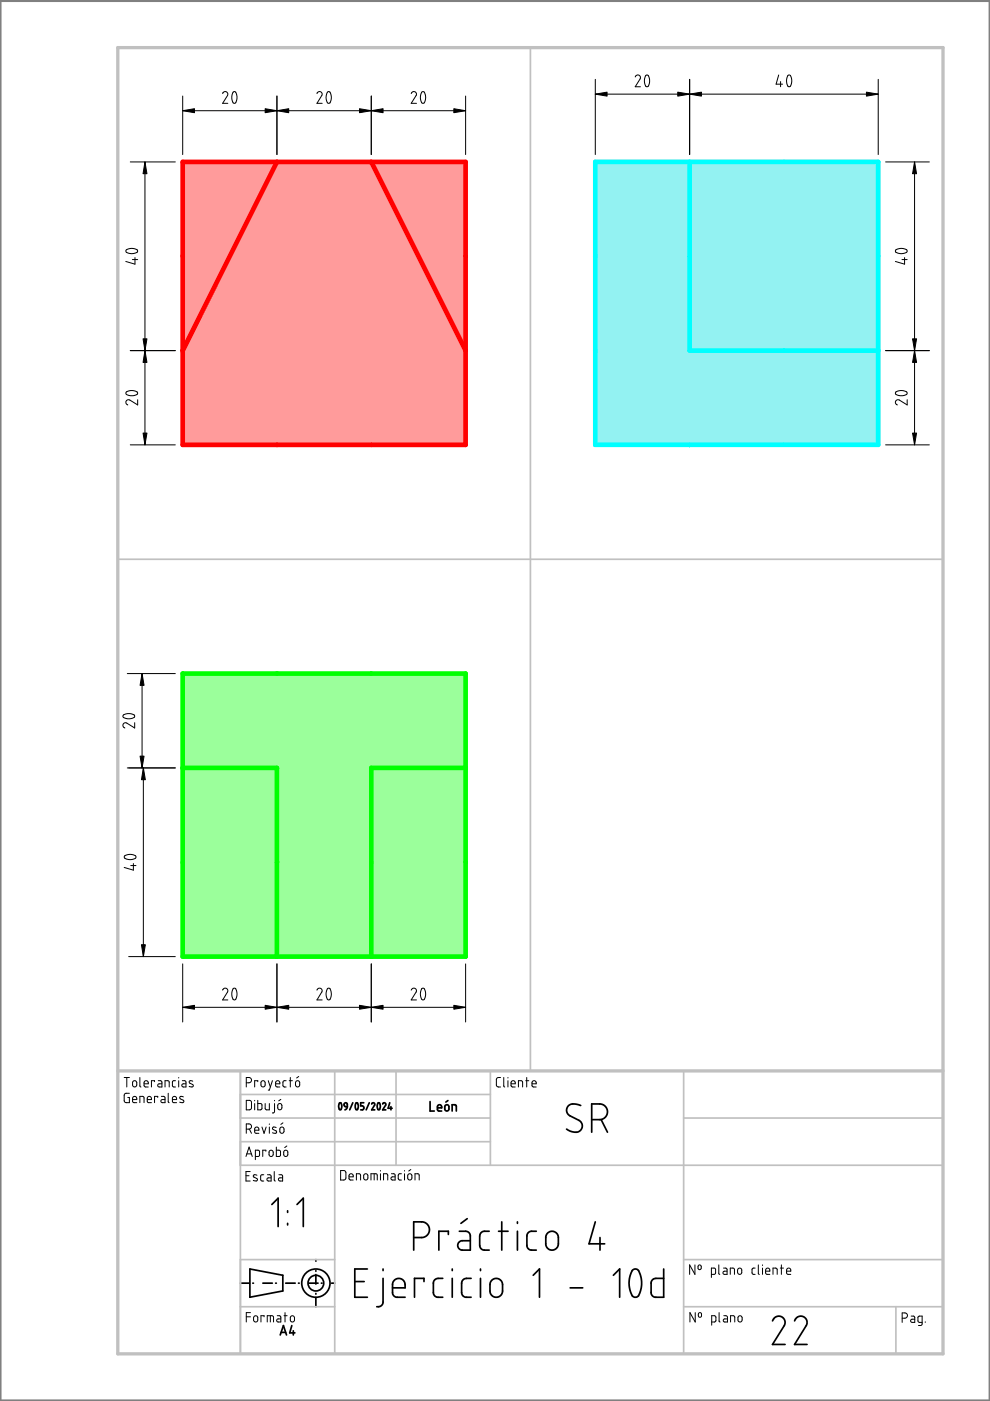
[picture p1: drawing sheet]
<svg xmlns="http://www.w3.org/2000/svg" width="210mm" height="297mm" viewBox="0 0 210 297" stroke-linecap="round" stroke-linejoin="round" font-family="sans-serif">
<path d="M126.2 34.3h60v60h-60z" fill-rule="evenodd" fill="#93f2f2"/>
<path d="M38.7 34.3h60v60h-60z" fill-rule="evenodd" fill="#ff9b9b"/>
<path d="M38.7 142.8h60v60h-60z" fill-rule="evenodd" fill="#9bff9b"/>
<g fill="none" stroke="#000" stroke-width=".36">
<path d="M72 233.9a.46 .46 0 0 1 .5 .6l-.1 .4a.32 .32 0 0 1-.3 .4 .32 .32 0 0 1-.3-.5zM73 233.9a.35 .35 0 0 1 .4-.1 .35 .35 0 0 1 .2 .3v.5h-.4l-.2-.3zM73.6 234.6l-.1 .5-.4 .2M74.8 233.8l-.7 1.5M75.5 233.8h.2l.2 .2v.9a.32 .32 0 0 1-.3 .4 .32 .32 0 0 1-.3-.5zM77.1 233.8h-.6v.7h.4l.2 .2-.1 .5-.5 .1M78.3 233.8l-.7 1.5M78.8 234.1a.34 .34 0 0 1 .5-.3 .34 .34 0 0 1 .1 .5l-.6 1h.7M80.1 233.9a.46 .46 0 0 1 .5 .6v.4a.31 .31 0 0 1-.3 .4 .31 .31 0 0 1-.3-.4zM81.1 234.1a.35 .35 0 0 1 .5-.3 .35 .35 0 0 1 .2 .5l-.7 1h.7M82.6 233.8l-.3 1.2h.8M82.9 234.6v.7"/>
<path d="M91.2 233.6v2h.9M92.8 234.9h.8l-.1-.6-.6 .1-.1 .9 .2 .2 .6 .1M94.4 234.4l.2-.2 .5 .2 .1 .8-.2 .3-.3 .1-.3-.2zM95 233.3l-.5 .4M95.9 235.6v-1.4l.8 .2 .1 1.2M123.1 234.4l-1.1-.3h-1l-.6 .5-.3 .9 .5 .9 2.6 1.5 .3 .7-.2 .8-.3 .4-.7 .3-1.1-.2-1.1-.5M125.5 237.4h1.8l.9-.4 .5-.6 .1-.6-.1-.6-.3-.5-1-.6h-1.9v6M127.4 237.4l1.4 2.7M57.6 255.4l1.4-1.4v6.1M61 256.7v.3M61 259.4v.3M63 255.4l1.3-1.4v6.1"/>
<path d="M99.1 258.4l-1.4 1M106.4 259.1v5.9M109.7 259.1v.3M126.2 259.1l-1.3 4.6h3.3M51 272.1h1.9M53 269l7 1.4v3.3l-7 1.3zM53.6 272.1h.1M55.7 272.1h2M58.4 272.1h.2M60.6 272.1h2M63.3 272.1h.1M65.4 272.1h2"/>
<path d="M67 267.1v.3M67 269.4v.1M67 270.2v2M67 274.2v.2M67 275.1v2M68.1 272.1h.2M70.3 272.1h.7M75.2 271.7h2M77.9 269h-2.7v6h2.7M81.2 271v5.3l-.4 .6-.9 .2M81.2 269v.4M83.2 273h2.7v-.9l-.5-.8-1.1-.2-.6 .2-.3 .4-.2 .5v2l.2 .5 .5 .3h2"/>
<path d="M87.7 262.4h1.9l.9-.4 .4-.6 .2-.6-.1-.7-.3-.4-.5-.5-.6-.1h-1.9v5.9M89.9 271.7v-.7h-2v4M93.9 271l-1.5 .2-.5 .7v2.3l.2 .4 .6 .4h1.2M95.1 261.7v-.7h-2.1v4M95.9 269v.4M95.9 271v4M97.4 261l1.5 .1 .7 .5 .1 .3v3.1h-1.8l-.6-.2-.3-.9 .4-.6 .5-.2h1.8M99.9 271l-1.5 .2-.4 .3-.1 .5v2.1l.1 .5 .7 .4h1.2M101.9 269v.4M101.9 271v4M103.7 261l-1.4 .1-.3 .3-.3 .6v2.1l.2 .5 .6 .4h1.2M104.2 271.5l.5-.4h.8l.5 .2 .4 .5 .1 2.2-.2 .5-.5 .4-1.1 .1-.7-.8-.1-2z"/>
<path d="M105.7 261h2M109.7 261v4M113.1 270.4l1.3-1.4v6M113.7 261l-1.3 .1-.5 .4-.2 .4v2.3l.2 .4 .4 .4h1.4M116 261.6l.6-.5 .6-.1 .7 .4 .3 .3 .2 .6v1.7l-.2 .5-.5 .4-.5 .1h-.6l-.7-.6-.2-.5v-1.7zM120.9 273h2.6M127.2 262.4v2.6M130 270.4l1.4-1.4v6M134 269.4l.6-.4 .7 .3 .7 1.8v1.4l-.2 1.2-.4 1-.5 .3-.8-.2-.7-1.9 .1-1.8zM140.7 269v6h-2.1l-.3-.3-.3-.5 .2-2.6 .3-.4 .4-.1 1.8-.1M59.4 283l.7-1.9 .6 1.9M59.6 282.5h1"/>
<path d="M61.9 281.1l-.5 1.5h1.1M62.2 282.2v.8M163.8 280.1l.5-.7 .7-.4 .8 .2 .5 .5 .2 .5-.2 .8-2.5 4.1h2.7M168.5 280.1l.4-.7 .8-.4 .7 .2 .6 .6 .1 .3-.1 .8-2.5 4.2h2.6"/>
<circle cx="67" cy="272" r="3"/>
<circle cx="67" cy="272" r="1.67"/>
</g>
<path d="M38.7 34.3h60v60h-60zM58.7 34.3l-20 40M78.7 34.3l20 40" fill="none" stroke="#f00" stroke-width=".99"/>
<path d="M126.2 34.3h60v60h-60zM146.2 34.3v40h40" fill="none" stroke="#0ff" stroke-width=".99"/>
<path d="M38.7 142.8h60v60h-60zM38.7 162.8h20v40M98.7 162.8h-20v40" fill="none" stroke="#0f0" stroke-width=".99"/>
<g fill="none" stroke="#000" stroke-width=".21">
<path d="M47.2 19.8l.5-.4 .3 .1 .3 .2v.5l-1.1 1.7h1.1M49.4 19.5h.5l.3 .5v.9l-.2 .8a.44 .44 0 0 1-.5 .2 .44 .44 0 0 1-.3-.6l-.1-.9zM67.2 19.8l.5-.4 .4 .1 .2 .2v.4l-1.1 1.8h1.1M69.4 19.6l.2-.2 .3 .1 .3 .6v.9l-.3 .8a.69 .69 0 0 1-.7-.8v-.8zM87.2 19.8l.5-.4 .4 .1 .2 .2v.5l-1.1 1.7h1.1M89.4 19.5l.2-.1 .3 .1 .2 .5 .2 .7-.3 1a.45 .45 0 0 1-.6 .1 .45 .45 0 0 1-.2-.5l-.1-.8zM126.2 20h60M126.2 16.8v16M134.7 16.3l.4-.4h.3l.3 .3 .1 .5-1.1 1.7h1.1M136.9 16l.5-.1 .2 .5 .1 1-.2 .7a.45 .45 0 0 1-.5 .2 .45 .45 0 0 1-.3-.5l-.1-.9zM146.2 16.8v16M165.1 15.9l-.6 1.9h1.4"/>
<path d="M165.5 17.3v1.1M167.1 16h.5l.3 1-.2 1-.3 .4-.4-.2-.2-.8v-.7zM186.2 16.8v16M27.6 34.3h9.6M30.7 34.3v60M38.7 23.5h60M38.7 20.4v12.4M58.7 20.4v12.4M78.7 20.4v12.4M98.7 20.4v12.4M187.8 34.3h9.2M193.9 34.3v60"/>
<path d="M26.8 53l1-.3 1.2 .3a.59 .59 0 0 1-.1 .6 .59 .59 0 0 1-.6 .1l-.7 .1-.7-.3-.2-.2zM28.1 55h1.1M28.6 54.6v1.4l-1.9-.6M189.9 53l.7-.3h.9l.7 .2 .1 .4-.4 .4-1 .1-.9-.3-.2-.2zM191.2 55h1.1M191.8 54.6v1.4l-2-.6M27.6 74.3h9.6M187.8 74.3h9.2M26.8 83.1l.9-.3 1.3 .3a.52 .52 0 0 1 0 .6 .52 .52 0 0 1-.6 .2h-.7l-.8-.2a.35 .35 0 0 1-.1-.6zM27.6 94.3h9.6M29.2 84.8v1.1l-1.9-1.1-.4 .1-.2 .3v.3l.4 .4M187.8 94.3h9.2"/>
<path d="M189.9 83.1l1-.3 1.2 .2a.5 .5 0 0 1 .1 .7 .5 .5 0 0 1-.6 .2h-.8l-.6-.2-.3-.2zM192.3 84.8v1.1l-1.7-1.1h-.5l-.2 .3-.1 .3 .5 .5M26.1 151.6l.9-.3 1.3 .2a.44 .44 0 0 1 .2 .5 .44 .44 0 0 1-.5 .3l-.9 .1-.6-.1-.4-.2zM27 142.8h10.2M28.6 153.2v1.1l-1.8-1h-.4l-.3 .6 .4 .4M30.1 142.8v20M27 162.8h10.2M30.4 162.8v40M26.4 181.5l1-.4 1.2 .3a.43 .43 0 0 1 .2 .5 .43 .43 0 0 1-.6 .3l-.7 .1-.7-.2-.4-.2zM27.7 183.5h1.1M28.3 183.1v1.4l-2-.6M27.3 202.8h9.9"/>
<path d="M38.7 204.4v12.3M38.7 213.6h60M47.2 209.9l.4-.4h.4l.2 .3 .1 .5-1.1 1.7h1.1M49.4 209.6l.2-.1 .4 .1 .2 .9-.1 1-.3 .5-.4-.2-.3-.8 .1-.6zM58.7 204.4v12.3M67.2 209.9l.4-.4h.3l.3 .3 .1 .4-1.1 1.8h1.1M69.4 209.6l.2-.1 .4 .1 .2 .8-.1 1.1-.4 .5-.3-.1-.2-.8v-.8zM78.7 204.4v12.3M87.2 209.9l.4-.4h.3l.3 .3 .1 .4-1.1 1.8h1.1M89.4 209.6l.5-.1 .3 .9-.1 1.1-.4 .5-.3-.1-.2-.8v-.8zM98.7 204.4v12.3M26.3 228.5h1.1"/>
<path d="M26.9 228.5v2M27.4 231.8h-.8l-.3 .3v1.3l.3 .4h.8v-1.1h-.3M28.1 233.1h.9l-.2-.6h-.3l-.3 .1-.1 .9 .2 .3h.7M28.2 229.3l.5-.2 .3 .3v.7l-.3 .3h-.3l-.3-.2zM29.7 228.5v1.8l.2 .2M29.7 233.8v-1.3l.8 .1v1.2M30.5 229.8h.9l-.2-.6-.3-.1-.3 .2-.1 .9 .3 .2 .6 .1M31.2 233.1h.9l-.2-.6h-.3l-.3 .1-.1 .9 .2 .3h.7M32.8 229.3v-.2h-.7v1.4M33.4 232.7v-.2h-.6v1.3M33.5 229.1h.6l.2 .3v1.1h-.6a.34 .34 0 0 1-.3-.4 .34 .34 0 0 1 .4-.3h.5M34.2 232.5h.5l.3 .2v1.1h-.7a.32 .32 0 0 1-.2-.4 .32 .32 0 0 1 .3-.3h.6"/>
<path d="M35 230.5v-1.4l.8 .2 .1 1.2M35.7 231.8v1.8l.2 .2M36.6 233.1h.8l-.1-.6h-.4l-.3 .1v.9l.1 .3h.7M37.2 229.1h-.4l-.2 .3v.9l.6 .2M37.9 228.5v.1M37.9 229.1v1.4M38.7 229.1h.5l.2 .3v1.1l-.6-.1a.34 .34 0 0 1-.3-.3 .34 .34 0 0 1 .4-.3h.5M38.9 232.6l-.3-.1a.3 .3 0 0 0-.4 .1 .3 .3 0 0 0 0 .4l.6 .3a.37 .37 0 0 1 0 .5 .37 .37 0 0 1-.5-.1h-.2M40.9 229.2h-.3a.31 .31 0 0 0-.4 0 .31 .31 0 0 0 .1 .5l.5 .2a.35 .35 0 0 1 0 .6 .35 .35 0 0 1-.5-.1l-.2-.1M52.2 229.6h.6l.4-.2 .1-.5-.2-.3-.9-.1v2M52.2 233.3h.8l.3 .3v1.3l-.3 .4h-.8zM52.2 239.4l.9-.2 .2-.2-.1-.6-.3-.1h-.7v2"/>
<path d="M52.9 239.4l.4 .9M54 239.6h.9l-.2-.5-.3-.1-.3 .1-.1 .9 .2 .3h.7M54 233.3v.1M54 234v1.3M54.7 233.3v2h.7l.1-.2v-.9l-.2-.2h-.6M54.7 229.3v-.2h-.7v1.4M55.4 229.3l.3-.2 .4 .2 .1 .8-.2 .3-.6-.1zM55.5 239l.5 1.3 .4-1.3M56.2 234v1.1l.3 .2h.6v-1.3M56.9 229.1l.4 1.4M57.1 238.3v.1M57.1 239v1.3"/>
<path d="M57.8 229.1l-.7 2h-.2M58.2 234v1.7l-.4 .3M58.2 233.3v.1M58.4 229.8h.9l-.1-.6-.4-.1-.3 .2-.1 .9 .3 .2 .6 .1M58.5 239.1l-.3-.1a.29 .29 0 0 0-.4 .1 .29 .29 0 0 0 .1 .4l.6 .3a.34 .34 0 0 1 0 .5 .34 .34 0 0 1-.5-.1h-.2M58.9 234.2l.3-.2 .5 .2 .1 .7-.3 .4-.5-.2zM59.4 239.1l.4-.1 .4 .3v.7l-.3 .3h-.3l-.2-.3zM59.5 233.1l-.4 .3M60 238.1l-.5 .3M60.7 229.1h-.5l-.2 .3v.9l.7 .2M61.3 229.1h.7M61.6 228.5v2"/>
<path d="M62.8 229.3l.4-.2 .3 .3v.7l-.2 .3h-.4l-.2-.3zM63.3 228.2l-.4 .4M106.1 228.5h-.6l-.3 .3 .1 1.5 .2 .1 .6 .1M106.8 228.5v1.8l.2 .2M107.7 228.5v.1M107.7 229.1v1.4M108.4 229.8h.8l-.2-.6-.3-.1-.3 .2v.9l.2 .2 .6 .1M109.9 230.5v-1.4h.7l.2 .2v1.2M111.5 229.1h.6M111.7 228.5v2M112.8 229.8h.9l-.2-.6-.4-.1-.2 .2-.1 .9 .2 .2 .7 .1M52.2 245.2l.6-2 .7 2"/>
<path d="M52.2 249.3h.6M52.3 244.6h1M53 248.4h-.8v2h.8M54.1 245.2h.7l.2-.2v-.9l-.1-.2h-.8v2M54.5 249.2l-.4-.1a.28 .28 0 0 0-.4 .1 .28 .28 0 0 0 .2 .4l.5 .3a.37 .37 0 0 1 0 .5 .37 .37 0 0 1-.5-.1h-.2M55.9 249.1h-.4l-.2 .2v.9l.2 .2h.4M56.4 244.1v-.2h-.7v1.3M56.7 249.1h.5l.3 .3v1h-.6a.33 .33 0 0 1-.3-.4 .33 .33 0 0 1 .3-.3h.6M57.1 244l.5-.1 .3 .3v.7l-.3 .3-.4-.1-.2-.2zM58.1 248.4v1.8l.3 .2M58.6 243.2v2l.8-.1 .1-.2-.1-.9-.2-.1h-.6M59.1 249.1h.6l.2 .2v1.1h-.7a.34 .34 0 0 1-.2-.4 .34 .34 0 0 1 .4-.3h.5"/>
<path d="M60.2 244l.4-.1 .4 .3v.7l-.3 .3-.4-.1-.1-.2zM60.8 243l-.4 .3M72.2 248.2h.8l.3 .3v1.3l-.3 .4h-.8zM74 249.5h.9l-.2-.5-.4-.1-.2 .1-.1 .9 .2 .3h.7M75.6 250.2v-1.3h.6l.2 .1 .1 1.2M77.2 249l.2-.1 .5 .1 .1 .8-.2 .3-.4 .1-.3-.3zM78.7 250.2v-1.3h1.2l.1 1.3M79.3 248.9v1.3M80.7 248.2v.1M80.7 248.9v1.3M81.3 250.2v-1.3l.8 .1 .1 1.2M83 248.9h.5l.3 .2v1.1h-.7a.34 .34 0 0 1-.2-.4 .34 .34 0 0 1 .3-.3h.6"/>
<path d="M85.1 248.9h-.4l-.3 .3 .1 .8 .6 .2M85.8 248.2v.1M85.8 248.9v1.3M86.5 249l.5-.1 .3 .2v.7l-.3 .4h-.3l-.2-.3zM87.1 248l-.4 .3M88 250.2v-1.3l.8 .1 .1 1.2M52.2 279.2h.9M53.1 278.3h-.9v2M53.9 279.1l.3-.1 .5 .3v.7l-.3 .2-.3 .1-.3-.2zM56 279.2v-.2h-.7v1.3M57.3 279v1.3M58.8 279h.5l.2 .2v1.1h-.5a.33 .33 0 0 1-.3-.3 .33 .33 0 0 1 .3-.4h.5"/>
<path d="M60.2 279h.7M60.4 278.3v2M61.6 279.1l.4-.1 .4 .3v.6l-.2 .3-.3 .1-.3-.2zM147.3 268.2v2l-1.1-2v2M147.4 278.3v2l-1.1-2v2M148.1 268.3a.34 .34 0 0 1 .3-.1 .34 .34 0 0 1 .3 .3v.4a.34 .34 0 0 1-.4 .3 .34 .34 0 0 1-.3-.3zM148.1 278.4a.35 .35 0 0 1 .4-.1 .35 .35 0 0 1 .2 .3v.5a.34 .34 0 0 1-.4 .2 .34 .34 0 0 1-.2-.3zM150.8 270.2h.6l.3-.2v-.9l-.1-.2h-.8v1.9M152.4 268.2v1.8l.2 .2M152.5 278.3v1.8l.2 .2M153.4 268.9h.6l.2 .2v1.1h-.6a.34 .34 0 0 1-.3-.4 .34 .34 0 0 1 .3-.3h.6M153.5 279h.5l.2 .3v1h-.5a.33 .33 0 0 1-.3-.3 .33 .33 0 0 1 .3-.4h.5"/>
<path d="M154.8 270.2v-1.3l.9 .1v1.2M156.5 269l.4-.1 .4 .3v.7l-.3 .3-.4-.1-.2-.2zM156.5 279.1l.4-.1 .4 .3 .1 .6-.3 .3-.3 .1-.3-.2zM160.1 268.9h-.4l-.3 .2 .1 .9 .6 .2M160.8 268.2v1.8l.2 .2M161.7 268.2v.1M161.7 268.9v1.3M162.3 269.5h.9l-.1-.5-.4-.1-.2 .1-.2 .9 .3 .3h.6M163.9 270.2v-1.3l.8 .1 .1 1.2M165.4 268.9h.7M165.7 268.2v2M166.8 269.5h.9l-.2-.5-.4-.1-.2 .1-.1 .9 .2 .3h.7"/>
<path d="M191.3 279.5h.6l.4-.2 .1-.4-.2-.4-.9-.1v2M193.2 279h.5l.3 .3v1.1h-.6a.34 .34 0 0 1-.3-.4 .34 .34 0 0 1 .3-.3h.6M56.7 280.3v-1.3h1l.3 .1v1.2M150.9 280.3l.8-.1 .1-1-.2-.2h-.7v2M154.9 280.3v-1.3h.6l.2 .1 .1 1.2M195.5 280.4h-.6l-.2-.2-.1-.9 .2-.2 .7-.1v1.8l-.2 .2h-.6M196.2 280.2v.2"/>
</g>
<path d="M0 .1h210v297h-210z" fill="none" stroke="#808080" stroke-width=".7"/>
<path d="M25 10.1h174.9v276.9h-174.9zM25 227.1h174.9" fill="none" stroke="#c0c0c0" stroke-width=".7"/>
<g fill="none" stroke="#c0c0c0" stroke-width=".36">
<path d="M112.5 10.1v217M25 118.6h174.9M51 227.1v59.9M51 237h53M51 232.1h53M71 227.1v59.9M84 227.1v20M104 227.1v20M144.9 227.1v59.9M144.9 237h55M51 247.1h148.9M51 242.1h53"/>
<path d="M51 267.1h20M51 277.1h20M144.9 267.1h55M144.9 277.1h55M189.9 277.1v9.9"/>
</g>
<g fill="#000" stroke="#000" stroke-width=".21">
<path d="M126.2 20l2.5-.5v.9zM143.7 19.5l2.5 .5-2.5 .4zM146.2 20l2.5-.5v.9zM183.7 19.5l2.5 .5-2.5 .4zM30.7 34.3l.5 2.5h-.9zM38.7 23.5l2.5-.4v.8zM56.2 23.1l2.5 .4-2.5 .4zM58.7 23.5l2.5-.4v.8zM76.2 23.1l2.5 .4-2.5 .4zM78.7 23.5l2.5-.4v.8zM96.2 23.1l2.5 .4-2.5 .4zM193.9 34.3l.4 2.5h-.8z"/>
<path d="M30.7 74.3l.5 2.5h-.9zM30.3 71.8h.9l-.5 2.5zM193.9 74.3l.4 2.5h-.8zM193.5 71.8h.8l-.4 2.5zM30.3 91.8h.9l-.5 2.5zM193.5 91.8h.8l-.4 2.5zM30.1 142.8l.4 2.5h-.8zM29.7 160.3h.8l-.4 2.5zM30.4 162.8l.4 2.5h-.8zM30 200.3h.8l-.4 2.5zM38.7 213.6l2.5-.5v.9zM56.2 213.1l2.5 .5-2.5 .4z"/>
<path d="M58.7 213.6l2.5-.5v.9zM76.2 213.1l2.5 .5-2.5 .4zM78.7 213.6l2.5-.5v.9zM96.2 213.1l2.5 .5-2.5 .4z"/>
</g>
</svg>
